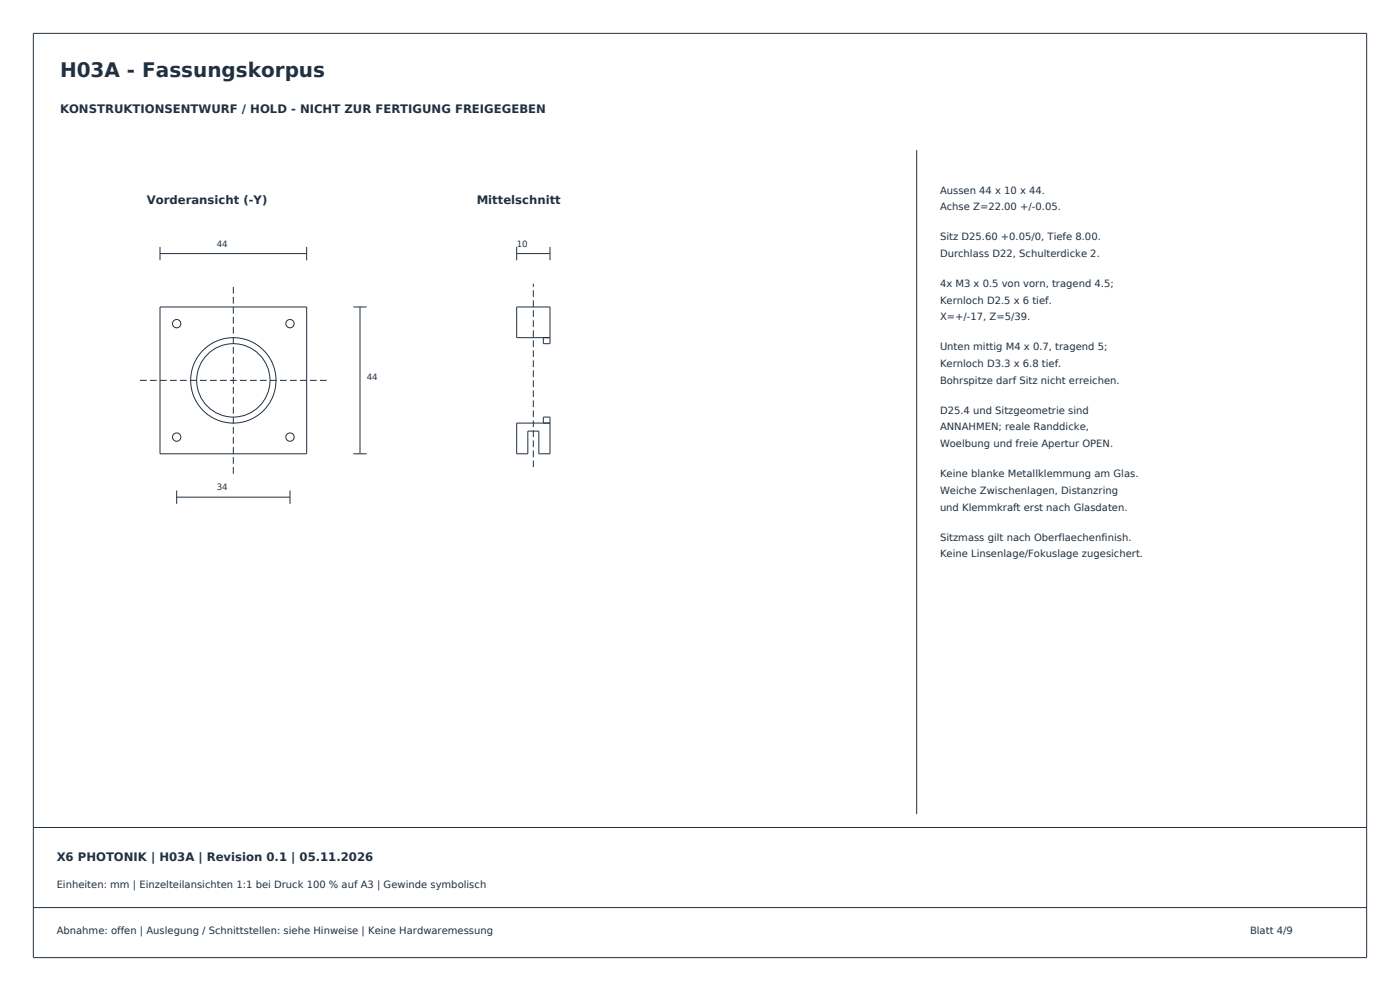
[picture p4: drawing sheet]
<svg xmlns="http://www.w3.org/2000/svg" width="420mm" height="297mm" viewBox="0 0 420 297" stroke-linecap="round" stroke-linejoin="round" font-family="sans-serif">
<defs><g id="words">
<text font-size="6" fill="#213040" x="18" y="23">H03A - Fassungskorpus</text>
<g font-size="3.5" fill="#213040">
<text x="18" y="34">KONSTRUKTIONSENTWURF / HOLD - NICHT ZUR FERTIGUNG FREIGEGEBEN</text>
<text x="44" y="61">Vorderansicht (-Y)</text>
<text x="143" y="61">Mittelschnitt</text>
<text x="17" y="258">X6 PHOTONIK | H03A | Revision 0.1 | 05.11.2026</text>
</g>
<g font-size="3" fill="#213040">
<text x="282" y="58">Aussen 44 x 10 x 44.</text>
<text x="282" y="63">Achse Z=22.00 +/-0.05.</text>
<text x="282" y="72">Sitz D25.60 +0.05/0, Tiefe 8.00.</text>
<text x="282" y="77">Durchlass D22, Schulterdicke 2.</text>
<text x="282" y="86">4x M3 x 0.5 von vorn, tragend 4.5;</text>
<text x="282" y="91">Kernloch D2.5 x 6 tief.</text>
<text x="282" y="96">X=+/-17, Z=5/39.</text>
<text x="282" y="105">Unten mittig M4 x 0.7, tragend 5;</text>
<text x="282" y="110">Kernloch D3.3 x 6.8 tief.</text>
<text x="282" y="115">Bohrspitze darf Sitz nicht erreichen.</text>
<text x="282" y="124">D25.4 und Sitzgeometrie sind</text>
<text x="282" y="129">ANNAHMEN; reale Randdicke,</text>
<text x="282" y="134">Woelbung und freie Apertur OPEN.</text>
<text x="282" y="143">Keine blanke Metallklemmung am Glas.</text>
<text x="282" y="148">Weiche Zwischenlagen, Distanzring</text>
<text x="282" y="153">und Klemmkraft erst nach Glasdaten.</text>
<text x="282" y="162">Sitzmass gilt nach Oberflaechenfinish.</text>
<text x="282" y="167">Keine Linsenlage/Fokuslage zugesichert.</text>
<text x="17" y="266">Einheiten: mm | Einzelteilansichten 1:1 bei Druck 100 % auf A3 | Gewinde symbolisch</text>
<text x="17" y="280">Abnahme: offen | Auslegung / Schnittstellen: siehe Hinweise | Keine Hardwaremessung</text>
<text x="375" y="280">Blatt 4/9</text>
</g>
<g font-size="2.6" fill="#213040">
<text x="65" y="74">44</text>
<text x="155" y="74">10</text>
<text x="110" y="114">44</text>
<text x="65" y="147">34</text>
</g>
</g></defs>
<g fill="none" stroke="#213040" stroke-width=".3">
<path d="M10 10h400v277h-400zM275 45v199M48 74v4M48 76h44M92 74v4M155 76h10M155 74v4M165 74v4M48 92h44v44h-44zM106 92h4M108 92v44M163 101.2v1.8h2v-11h-10v9.2h10"/>
<path d="M106 136h4M163 126.8v-1.8h2v11h-3.3v-6.8h-3.3v6.8h-3.4v-9.2h10M53 149h34M53 147v4M87 147v4M10 248h400M10 272h400"/>
<circle cx="53" cy="97" r="1.25"/>
<circle cx="87" cy="97" r="1.25"/>
<circle cx="70" cy="114" r="12.8"/>
<circle cx="70" cy="114" r="11"/>
<circle cx="53" cy="131" r="1.25"/>
<circle cx="87" cy="131" r="1.25"/>
</g>
<path d="M42 114h56M160 140v-55M70 142v-56" fill="none" stroke="#213040" stroke-width=".3" stroke-dasharray="2 1" stroke-linecap="butt"/>
<use href="#words"/>
</svg>
